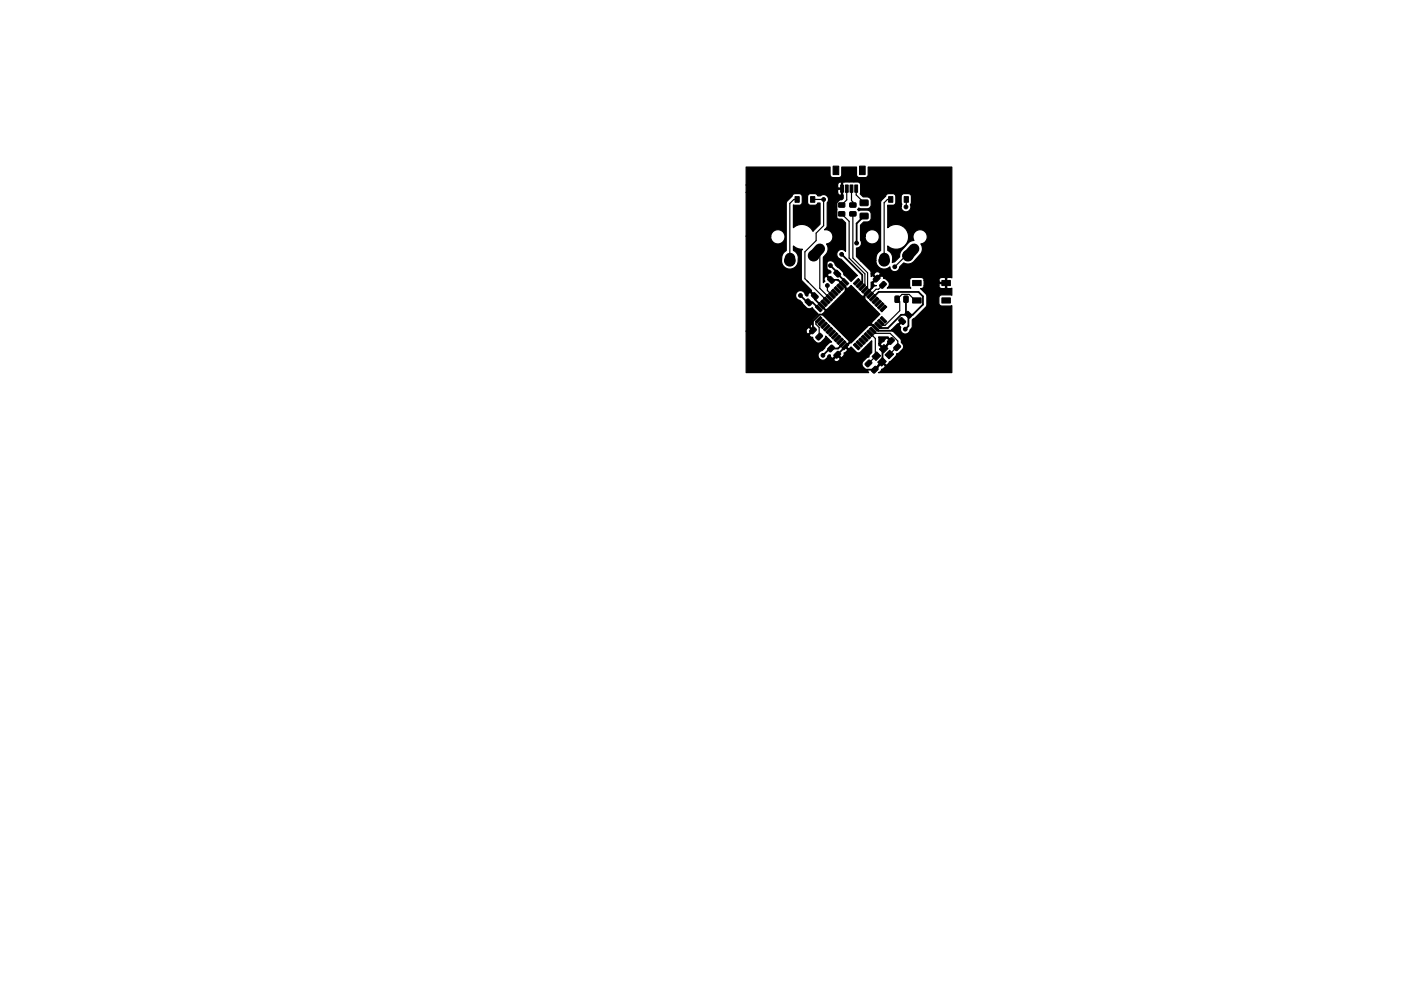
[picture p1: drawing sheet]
<svg xmlns="http://www.w3.org/2000/svg" width="297mm" height="210mm" viewBox="0 0 297 210" stroke-linecap="round" stroke-linejoin="round" font-family="sans-serif">
<g fill="#000" stroke="#000" stroke-width=".21">
<path d="M176.6 35.2h1.2v1.8h-1.2zM182.2 35.2h1.2v1.8h-1.2zM168.6 41.7h.9v1.2h-.9zM171.9 41.7h.9v1.2h-.9zM175.9 58.7h.3l.7 .7v.3l-.5 .4h-.2l-.7-.8zM177.2 57.4h.3l.7 .7v.2l-.4 .5-.3-.1-.7-.7zM178.2 39.2h.6v1.6h-.6zM177.8 43.1h1.2l.1 .8h-1.2zM177.8 45l1.2-.1 .1 .9h-1.2zM179.2 39.2h.6v1.6h-.6zM180.2 39.2h.6v1.6h-.6zM181.2 39.2h.6v1.6h-.6z"/>
<path d="M180.2 43.1h1.2l.1 .8h-1.3zM180.2 45l1.2-.1 .1 .9h-1.3zM182 59.1l.4 .4-1.1 1-.4-.4zM181.5 60.7l1-1.1 .4 .4-1 1.1zM182.4 42.5h1.6v1l-1.6 .1zM182.4 45.3h1.6v1l-1.6 .1zM185.2 59.1l.8-.7 .6 .5-.9 1-.5-.5zM186.5 60.4l.8-.7 .6 .6-.8 .9-.6-.5zM188.4 41.7h.9v1.2h-.9zM191.7 41.7h.9v1.2h-.9zM171.1 63.5h.3l.8 .7-.1 .2-.4 .5-.3-.1-.7-.7zM172.3 69.4h.3l.5 .6-.9 .8-.6-.6z"/>
<path d="M172.4 62.2l.3-.1 .8 .8v.2l-.5 .4h-.2l-.8-.7zM173.7 70.8l.3-.1 .4 .6-.9 .9-.6-.7zM172.9 68.2l1-1.1 .4 .4-1.1 1.1zM173.2 64.7l1.1 1.1-.4 .4-1-1.1zM173.4 68.8l1.1-1.1 .4 .4-1.1 1.1zM173.4 64.6l.4-.4 1.1 1-.4 .4zM175.1 68.3l.3 .4-1 1-.4-.4zM174.4 63.6l1 1.1-.3 .4-1.1-1.1zM175.6 68.8l.4 .4-1.1 1.1-.3-.4zM174.9 63l1.1 1.1-.4 .4-1-1.1zM176.2 69.4l.4 .4-1.1 1.1-.4-.4zM176.2 73.3l.3-.1 .4 .6-.9 .9-.5-.6z"/>
<path d="M175.1 62.9l.4-.4 1.1 1-.4 .4zM175.7 71l1-1 .4 .4-1 1zM175.7 62.3l.4-.4 1 1.1-.4 .4zM176.3 71.6l1-1.1 .4 .4-1.1 1.1zM176.9 75.2l.7-.7 .7 .6-.9 .9-.6-.5zM176.3 61.7l.3-.4 1.1 1.1-.4 .4zM177.9 71.1l.4 .4-1.1 1-.4-.3zM177.2 60.8l1.1 1-.4 .4-1.1-1zM177.4 72.7l1-1 .4 .4-1 1zM177.4 60.6l.4-.4 1 1.1-.4 .4zM178 73.3l1-1.1 .4 .4-1.1 1.1zM178.3 59.6l1.1 1.1-.4 .4-1-1.1z"/>
<path d="M179.6 72.8l.4 .4-1.1 1-.4-.3zM178.9 59.1l1.1 1-.4 .4-1.1-1zM180.9 73.2l.4-.4 1.1 1.1-.4 .3zM181.5 72.6l.4-.4 1 1.1-.4 .4zM182.1 61.3l1-1.1 .4 .4-1.1 1.1zM182.1 72.1l.3-.4 1.1 1-.4 .4zM182.6 61.8l1.1-1 .4 .4-1.1 1zM183 71.1l1.1 1.1-.4 .3-1.1-1zM184.2 61.3l.4 .4-1 1.1-.4-.4zM184.1 76.4h.3l.5 .6-.9 .8-.6-.6zM183.6 70.5l1 1.1-.4 .4-1-1.1zM183.7 63l1.1-1.1 .4 .4-1.1 1.1z"/>
<path d="M183.7 70.4l.4-.4 1.1 1-.4 .4zM185.4 62.5l.4 .4-1.1 1-.4-.4zM184.8 78.4l.8-.7 .6 .6-.9 .9-.5-.5zM185.9 74.6l.8 .9-1 1-.8-.9zM184.3 69.8l.4-.4 1.1 1.1-.4 .4zM185.9 63l.4 .4-1 1.1-.4-.4zM184.9 69.2l.4-.4 1 1.1-.4 .4zM185.4 64.7l1.1-1.1 .4 .4-1.1 1.1zM185.4 68.7l.4-.4 1.1 1-.4 .4zM186.1 76.8l1-.9 .8 .8-1 1zM187.1 64.2l.4 .4-1.1 1-.4-.4zM186.4 74.1l1-1 .9 .8-1 1z"/>
<path d="M186 68.1l.4-.4 1.1 1.1-.4 .4zM187.6 64.7l.4 .4-1 1.1-.4-.4zM186.6 67.5l.4-.4 1 1.1-.4 .4zM187.6 75.3l1-1 .9 .8-1 1zM188.9 71.7h.3l.4 .5-.9 .9-.5-.6zM189.6 73.7l.7-.8 .7 .6-.9 .9-.6-.4zM189.8 62.9h.9l-.1 1.2h-.8zM191 67.5l.3-.1 .7 .8v.2l-.5 .4h-.2l-.7-.7zM191.7 62.9h.8v1.2h-.9zM192.3 66.1h.3l.7 .7v.3l-.5 .4h-.2l-.7-.8zM193.5 59.5h1.8v1.1h-1.8zM193.5 63.2h1.8v1.1h-1.8z"/>
<path d="M199.7 63.2h1.8v1.1h-1.8zM199.7 59.5h1.8v1.1h-1.8z"/>
<circle cx="167.5" cy="55.3" r="1.13"/>
<circle cx="172.5" cy="54.2" r="1.13"/>
<circle cx="174.6" cy="42.3" r=".4"/>
<circle cx="176.1" cy="56.3" r=".4"/>
<circle cx="178.4" cy="54" r=".4"/>
<circle cx="181.6" cy="51.6" r=".4"/>
<circle cx="187.5" cy="55.3" r="1.13"/>
<circle cx="189.7" cy="56.6" r=".4"/>
<circle cx="192.1" cy="43.9" r=".4"/>
<circle cx="192.5" cy="54.2" r="1.13"/>
<circle cx="169.7" cy="62.7" r=".4"/>
<circle cx="174.5" cy="75.4" r=".4"/>
<circle cx="175.4" cy="60.6" r=".4"/>
<circle cx="191.9" cy="69.8" r=".4"/>
</g>
<path d="M167.5 54.7v.6M173.8 52.8l-1.3 1.4M187.5 54.7v.6M193.8 52.8l-1.3 1.4" fill="none" stroke="#000" stroke-width="2.3"/>
<g fill="none" stroke="#000" stroke-width=".38">
<path d="M176.1 56.3l3.1 3.5M178.4 54l4.4 4.3v1.5l-.6 .6M178.5 40v1.8l-1.1 1.2v10.1l-2.1 2.1v3.3l.9 .9h1.5l1.6 1.6v3.4l4.5 4.6M179.2 59.8h.1M183.2 45.8l-1.6 1.6v4.2M169.7 62.7l1.5 1.4h1.1l1.3 1.4M172.8 62.8v.7l4.7 4.7M178.7 73l-1 .9h-1.8l-1.4 1.5M183.2 68.2h-7.2l-1.5-1.5h-.7l-1.4 1.5v1.9M183.8 69l-6.3 6.3 3.2 3.1h4.8l1.6-1.6v-2.7l1.8-1.8M185 63.2l1.3-1.3h8.4l1 1v1.7l-2.2 2.2h-2.4l-2.8 2.8h-1.5l-.6-.6h-.2M191.3 68.1l-2.1 2.1h-3l-1.2-1.2h-1.2"/>
<path d="M192.1 63.5v2.8l.5 .5v2.4l-.7 .6M200.6 60h-1.3l-1.5-1.4h-11.4l-1.5 1.4v1l-1.6 1.7v5.7"/>
</g>
<g fill="none" stroke="#000" stroke-width=".25">
<path d="M169 42.3h-.7l-.8 .9v12.1M172.3 42.3h2.3v5.6l-1.6 1.6v1.5l-2.3 2.4v5.7l4.6 4.7M173.8 52.8v8.4l2 2M178.4 45.4l1.6 1.6v7.8l3.4 3.3v2.2l-.6 .6M179.5 40v2.4l-1.1 1.1M180.5 40v2.6l.3 .2v.7M180.8 45.4v9.4l3.1 3.1v3l-.6 .6M181.5 40v1.4l1.7 1.6M188.9 42.3h-.8l-.6 .7v12.3M192.1 42.3v1.6M193.8 52.8h-.3l-3.8 3.8M173.6 67.9l-.6 .6v.3l.7 .7v1.9"/>
<path d="M175.4 60.6v1l1 1v-.2M184.5 70.7l1.1 1.1v3.9l-1.5 1.4M185 70.1l.6 .6h3.1l1.6 1.7v1l-1.7 1.8M187.2 60.4l-.9 1h-.6l-1.2 1.2M194.4 63.7h-.4l-1.2-1.2h-1.6l-1 1 .6 .5v1.9l-3.1 3.1h-.4l-.6-.6"/>
</g>
<path d="M158.2 35.4h17.8v1.6a.64 .64 0 0 0 .6 .7h1.4l.4-.3 .1-2h3.1v1.6a.64 .64 0 0 0 .6 .7h1.4l.4-.3 .1-2h17.7v23.5h-.9l-.2 .1v2.1l.2 .1h.9v1.4h-2.1a.64 .64 0 0 0-.6 .6v1.2l.2 .4 2.5 .1v14.2l-15.6-.1h.3l.2-.3a.63 .63 0 0 1 .7-.6l.3-.3v-.2l-.7-.6-1.5 1.6-.2-.1 1.7-1.9 .8 .8h.3l.4-.6 .4-.2 1-1a.94 .94 0 0 1 .8-.8l.7-.8a.96 .96 0 0 0-.3-1.3l-.1-.8-2-1.9 2.3-2.1 .2 .2-.8 .8v.2l.3 .3a1.04 1.04 0 0 0 .6 1.4 1.04 1.04 0 0 0 1.4-.8l.4-.7v-1.4l2.9-2.7 .2-.4v-2.2l-1.3-1.4a.66 .66 0 0 0 .7-.6h3.2l.1 .4 .2 .2h.9l.2-.1v-.9h-1.3l-.1 .4h-3.2v-1.1h3.2l.1 .4h1.3v-.9l-.2-.1h-.6a.64 .64 0 0 0-.6 .6h-3.2l-.1-.4-.4-.2h-1.9a.64 .64 0 0 0-.6 .6v1.2l.2 .4h-5l.2-.2a1 1 0 0 0-.3-1.6l-.7-.2-.1-.5-.4-.2-1.7 1.6 .2 .4 .5 .2-.5 .1-.6 .6v-1.5l.2 .1 .8-.8-.6-.6-.4 .2v-.6h.6v.2l.6 .6 .7-.7a.6 .6 0 0 0-.4-.5 .6 .6 0 0 0-.6 .1l-.3 .3h-.6l-.1-.7-2.2-2.1h3.3l.2 .9 .8 .7 .9 .2 1.1-.4a1.04 1.04 0 0 0 1 .9 1.04 1.04 0 0 0 1-1l.9-.8 .6 .2h.7l1-.6 1.6-2 .1-.7-.4-.9a1.52 1.52 0 0 0 1.4-1.9 1.52 1.52 0 0 0-2.1-1.1 1.52 1.52 0 0 0-.7 2.2l-.8 .2-.4 .3-1.6 1.8-.2 1.2-1.1 1.1h-.5a2.01 2.01 0 0 0-1-2.5v-.9l.1 .1a2.64 2.64 0 0 0 3.7-.3 2.64 2.64 0 0 0-.1-3.6 2.64 2.64 0 0 0-3.7-.1v-4.5h2.9a1.06 1.06 0 0 0 1.2 1.1 1.06 1.06 0 0 0 .8-1.5l.1-.5-.1-1.5-.4-.3h-1a.64 .64 0 0 0-.6 .6v1.2l.1 .4-.1 .5h-2.9v-.3h1.2l.4-.1 .1-.4v-1.3a.64 .64 0 0 0-.6-.6l-1.3 .1-1.3 1.7-.1 10.3a2.13 2.13 0 0 0-.9 2.1h-3.3l-.8-.9v-1.8h.1a1.04 1.04 0 0 0 .7-1.6v-.9h1a1.52 1.52 0 0 0 2.1 1.6 1.52 1.52 0 0 0 .5-2.6 1.52 1.52 0 0 0-2.5 .7l-.1 .3h-1v-2.3l.7-.7h.9l.5-.3 .2-.4v-.9a.89 .89 0 0 0-.9-.9h-1.2l-.5 .1-.3-.3 .3-.3 .5 .2h1.2a.89 .89 0 0 0 .9-.9v-.9l-.2-.5-.5-.2h-1l-.6-.7 .1-1.9-.2-.4-.5-.2h-2.6a.48 .48 0 0 0-.5 .1 .48 .48 0 0 0-.1 .5l.2 2.9-.3 .3a1.18 1.18 0 0 0-1.4 .6 1.18 1.18 0 0 0 .3 1.4 1.35 1.35 0 0 0-.1 1.7l.4 .3 .8 .1 .8 .8v6a1.04 1.04 0 0 0-1.8 .1 1.04 1.04 0 0 0 .8 1.6l3.5 3.5-1.4 1.2-1-1.1a.9 .9 0 0 1-.7-.9l-1.6-1.5a1.04 1.04 0 0 0-1.1-.9 1.04 1.04 0 0 0-1 1 1.04 1.04 0 0 0 .9 1.1l.3 .2-.1 .3-.4 .1-.2 .5 .9 .9-.2 .2-.9-1a.6 .6 0 0 0-.6 .4 .6 .6 0 0 0 .2 .7l-.3 .3v-5.4a1.99 1.99 0 0 0 .6-2.8 1.51 1.51 0 0 0 1.4-1.8 1.51 1.51 0 0 0-1.8-1.2l.6-.8v-5a1.04 1.04 0 0 0-.1-1.4 1.04 1.04 0 0 0-1.4 0h-.5l-.5-.5h-1.3l-.4 .5v1.3a.64 .64 0 0 0 .7 .7l1-.1 .5-.4h.5v4.5l-1.6 1.4a2.63 2.63 0 0 0-4.1-.7v-4.8l1.3 .1a.64 .64 0 0 0 .6-.7v-1.3l-.2-.3-.3-.2h-1a.71 .71 0 0 0-.7 .6l-1.2 1.3-.1 10.2a2.45 2.45 0 0 0-.9 2.3l.2 .7 .4 .5 1 .4 .7-.1 .6-.3 .6-.9a2.16 2.16 0 0 0-1-2.7v-.9l.1 .1a2.57 2.57 0 0 0 1.8 .6l-.2 .5v5.9l.2 .4 2 1.9-.1 .3 1 .9-.3 .2-.9-.9-.4 .2-.1 .5h-.3l-.3-.4a1.04 1.04 0 0 0-1.8-.4 1.04 1.04 0 0 0 .7 1.7l1.5 1.7a1 1 0 0 0 1.1-.1l1.3 1.4-1.2 1.1-.1 .9-.4 .4v.2l.7 .8-.9 .9 .3 .5a.48 .48 0 0 1 .6 .6 1.13 1.13 0 0 0 1.5 .6l.9-.9 .2-.5 1.2 1.3-.6 .2-1.4 1.6a1.04 1.04 0 0 0-.8 1.4 1.04 1.04 0 0 0 1.6 .4h1.7v.2a.68 .68 0 0 0 1 .2l.3-.3v-.3l-.6-.6-.7 .8h-1.7l.7-.9h.3v.5l.5 .2 .9-.9 .8 .8a.74 .74 0 0 0 .7-1l.7-.5v-.3l-.5-.4 .7-.7 .1-.7-5.7-5.6 .6-.6v-.4h.4l4.2-4.2v-.3l.4-.1 .5-.5 2.3 2.2 .4 .1v.3l3.4 3.5-1.7 1.7v.4h-.4l-4 4-.2-.1-.8 .8 .5 .5h.2l.3-.4 1.2 1.2 .5 .1 2.7-2.6v2.5l-.4 .4a.94 .94 0 0 1-.7 .8l-.8 .8a1.1 1.1 0 0 0 .6 1.5 .78 .78 0 0 1 .7 .8h-26v-8.9h12.7l.2 .5 .3 .1 .8-.7-.6-.6h-.2l-.5 .7h-12.7v-20.1h5.2a1.52 1.52 0 0 0 2.1 1.6 1.52 1.52 0 0 0 .5-2.6 1.52 1.52 0 0 0-2.5 .7l-.1 .3h-5.2v-9.3h19.4a.51 .51 0 0 0 .2 .5 .51 .51 0 0 0 .6 0v-1.1h-.6l-.2 .1v.5h-19.4v-1.6h19.4v.5l.2 .2h.6v-1.1l-.2-.2-.4 .2-.2 .4h-19.4zM186.3 71.5h2l.8 .8-1.8 1.9-1-.9v-.4h.4v.3l.7 .6 1.3-1.5-.6-.5h-.2l-.3 .2a1.65 1.65 0 0 1-1.3 .9z" fill="#000" stroke="#000" stroke-width=".25"/>
</svg>
